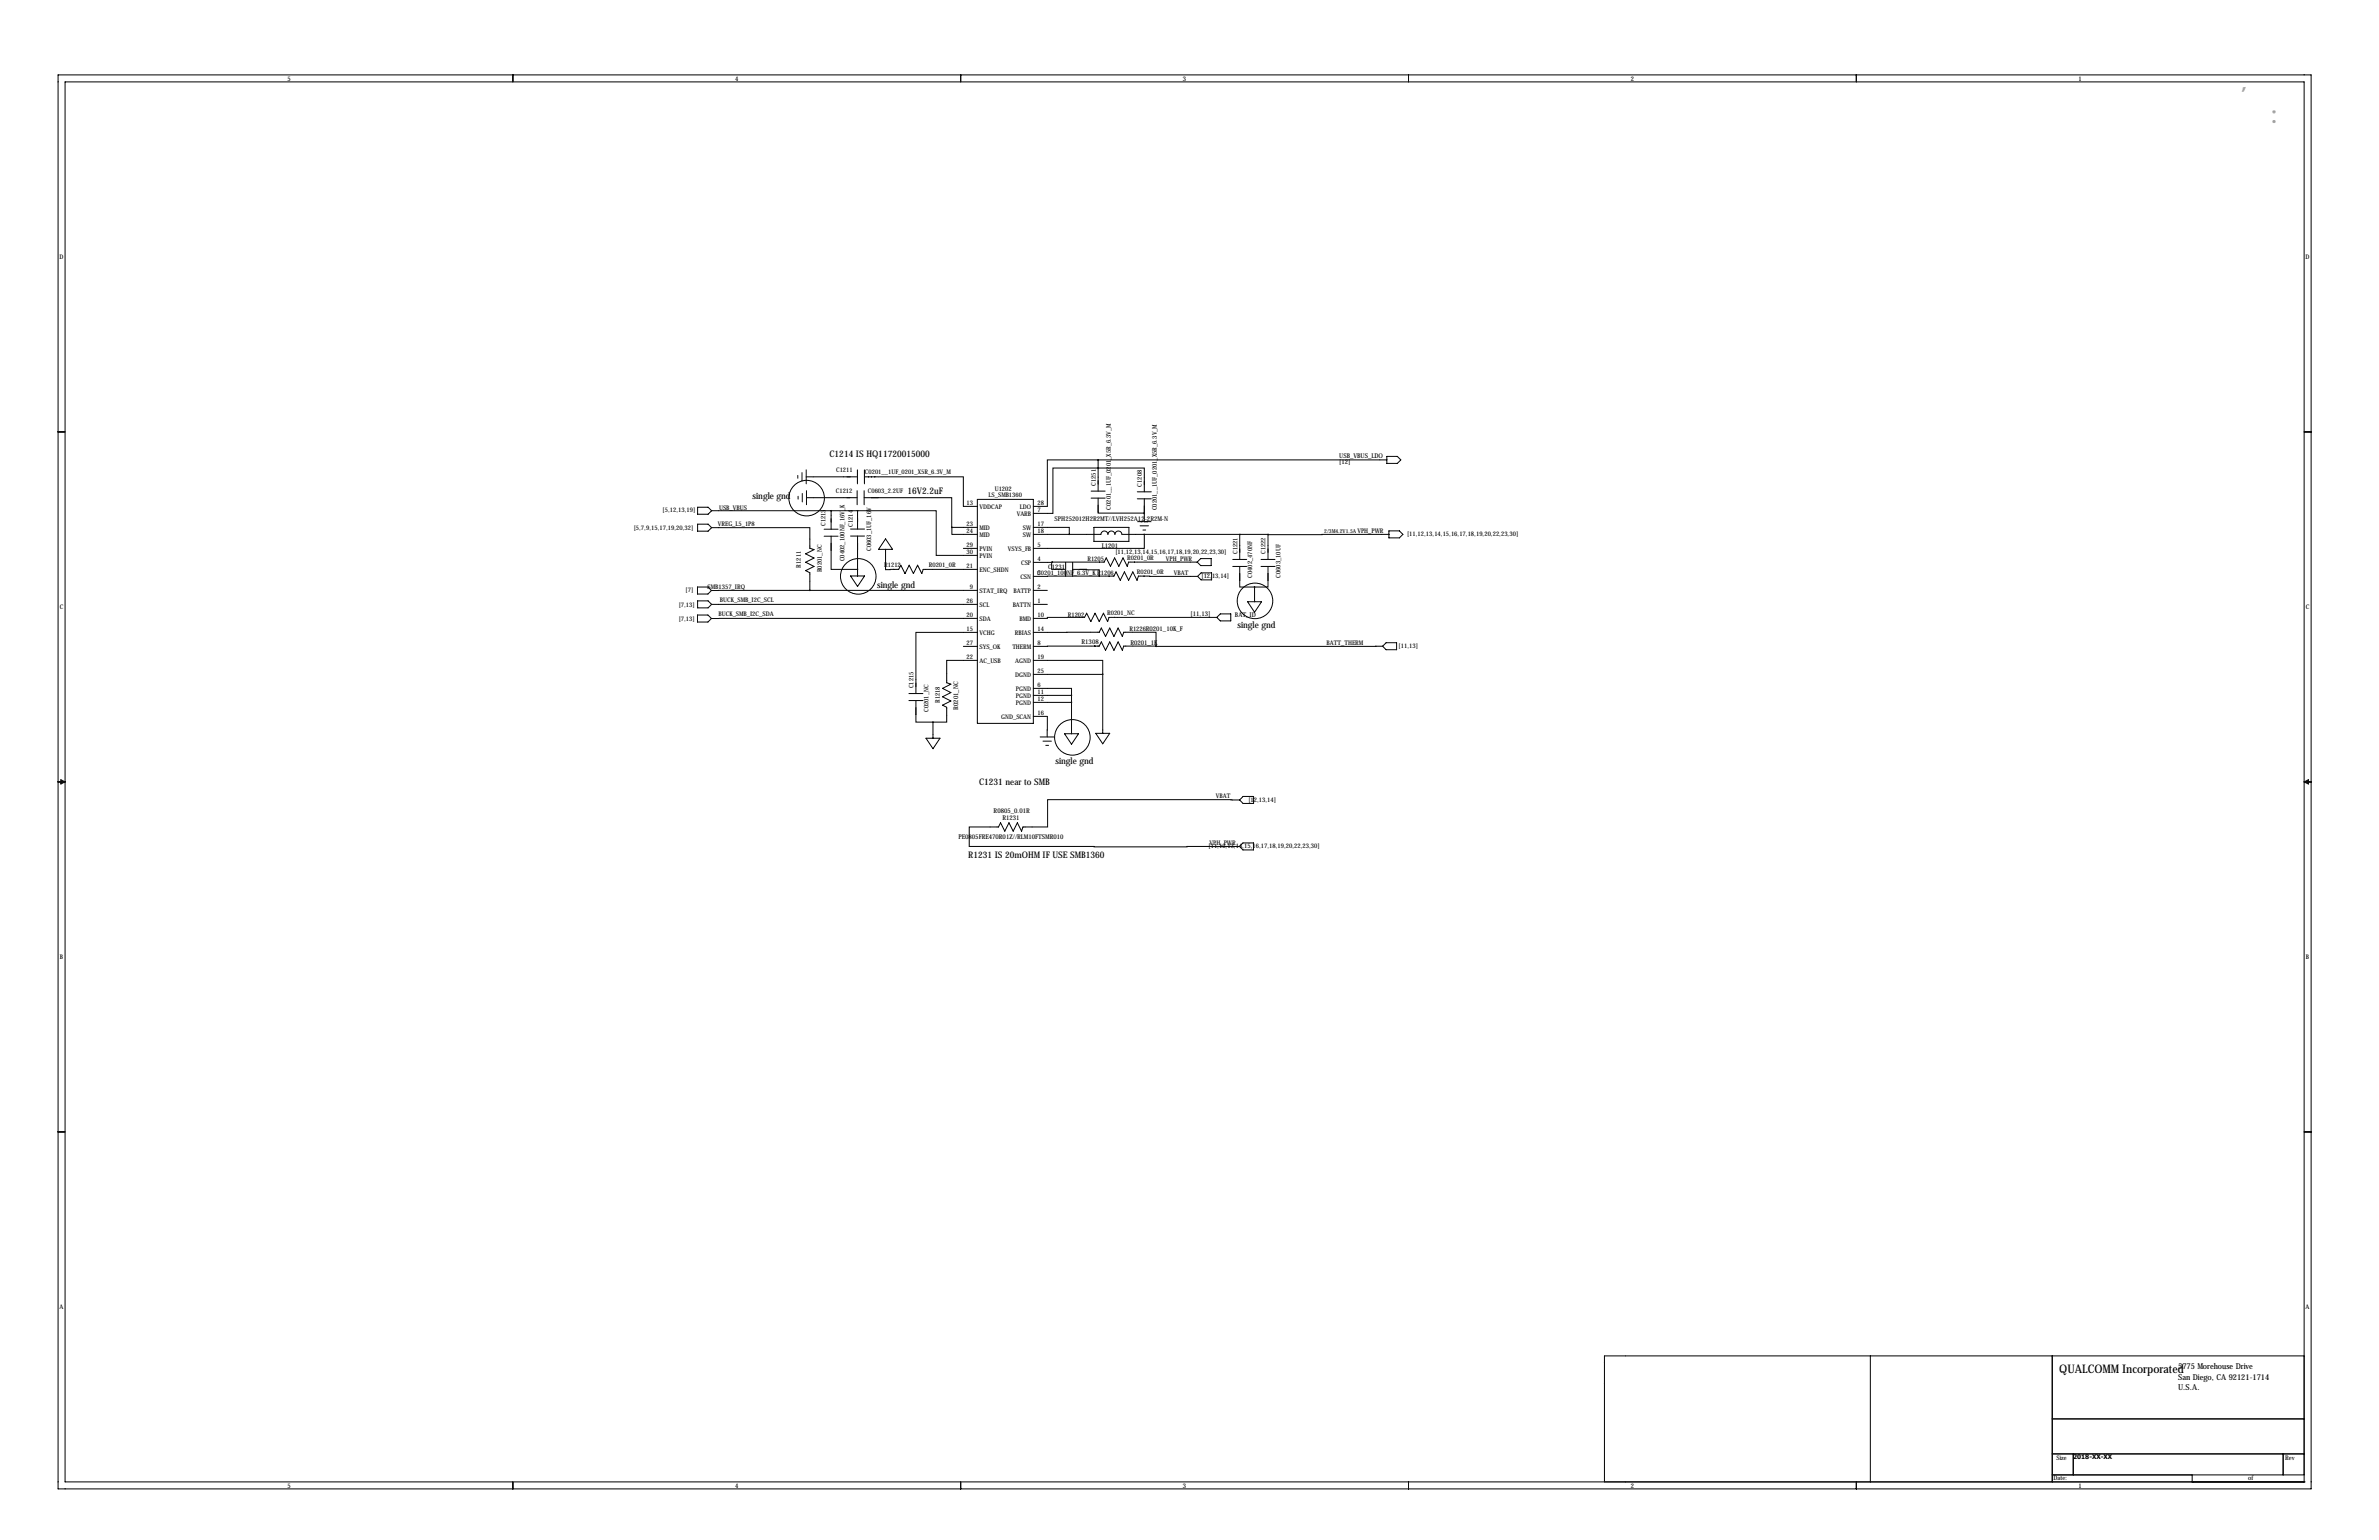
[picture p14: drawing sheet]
<svg xmlns="http://www.w3.org/2000/svg" width="864mm" height="559mm" viewBox="0 0 864 559" stroke-linecap="round" stroke-linejoin="round" font-family="sans-serif">
<defs><g id="words">
<g font-size="7.3" fill="#666">
<text x="813.4" y="32.7">，</text>
<text x="823.7" y="44.7">：</text>
</g>
<text font-size="4.3" x="747.5" y="498.1">QUALCOMM Incorporated</text>
<g font-size="3.3">
<text x="301.1" y="165.9">C1214 IS HQ11720015000</text>
<text x="329.4" y="179.4">16V2.2uF</text>
<text x="273.2" y="180.9">single gnd</text>
<text x="318.4" y="213.3">single gnd</text>
<text x="449.2" y="228">single gnd</text>
<text x="383.2" y="277.3">single gnd</text>
<text x="355.4" y="284.7">C1231 near to SMB</text>
<text x="351.5" y="311.4">R1231 IS 20mOHM IF USE SMB1360</text>
</g>
<g font-size="3">
<text x="790.7" y="496.9">5775 Morehouse Drive</text>
<text x="790.7" y="500.7">San Diego, CA 92121-1714</text>
<text x="790.7" y="504.4">U.S.A.</text>
</g>
<g font-size="2.4">
<text x="486.2" y="166.1">USB_VBUS_LDO</text>
<text x="486.2" y="168.3">[12]</text>
<text x="382.8" y="189.2">SPH252012H2R2MT//LVH252A12-2R2M-N</text>
<text x="400" y="198.7">L1201</text>
<text x="432.2" y="223.4">[11,13]</text>
<text x="448.3" y="224">BAT_ID</text>
<text x="392.6" y="233.7">R1308</text>
<text x="410.3" y="233.9">R0201_1K</text>
<text x="347.8" y="257.6" transform="rotate(-90 347.8 257.6)">R0201_NC</text>
<text x="360.7" y="295">R0805_0.01R</text>
<text x="363.9" y="297.5">R1231</text>
<text x="347.9" y="304.3">PE0805FRE470R01Z//RLM10FTSMR010</text>
</g>
<g font-size="2.3">
<text x="104.3" y="29.3">5</text>
<text x="266.9" y="29.3">4</text>
<text x="429.4" y="29.3">3</text>
<text x="592" y="29.3">2</text>
<text x="754.5" y="29.3">1</text>
<text x="21.6" y="94">D</text>
<text x="837" y="94">D</text>
<text x="303.5" y="171.4">C1211</text>
<text x="313.9" y="172">C0201__1UF_0201_X5R_6.3V_M</text>
<text x="303.4" y="179">C1212</text>
<text x="315" y="179">C0603_2.2UF</text>
<text x="361.1" y="178.2">U1202</text>
<text x="397.8" y="176.3" transform="rotate(-90 397.8 176.3)">C1251</text>
<text x="414.5" y="176.5" transform="rotate(-90 414.5 176.5)">C1208</text>
<text x="240.5" y="185.8">[5,12,13,19]</text>
<text x="261" y="185">USB_VBUS</text>
<text x="350.9" y="183.2">13</text>
<text x="355.6" y="184.5">VDDCAP</text>
<text x="358.9" y="180.3">LS_SMB1360</text>
<text x="370.3" y="184.5">LDO</text>
<text x="376.6" y="185.8">7</text>
<text x="376.6" y="183.2">28</text>
<text x="403.2" y="184.9" transform="rotate(-90 403.2 184.9)">C0201__1UF_0201_X5R_6.3V_M</text>
<text x="419.9" y="185.2" transform="rotate(-90 419.9 185.2)">C0201__1UF_0201_X5R_6.3V_M</text>
<text x="260.6" y="190.9">VREG_L5_1P8</text>
<text x="299.7" y="190.9" transform="rotate(-90 299.7 190.9)">C1213</text>
<text x="309.6" y="191.1" transform="rotate(-90 309.6 191.1)">C1214</text>
<text x="350.9" y="190.9">23</text>
<text x="369.1" y="187.1">VARB</text>
<text x="376.6" y="190.9">17</text>
<text x="230.1" y="192.2">[5,7,9,15,17,19,20,32]</text>
<text x="350.9" y="193.4">24</text>
<text x="355.6" y="192.2">MID</text>
<text x="355.6" y="194.7">MID</text>
<text x="371.3" y="192.2">SW</text>
<text x="371.3" y="194.7">SW</text>
<text x="376.6" y="193.4">18</text>
<text x="492.8" y="193.3">VPH_PWR</text>
<text x="510.8" y="194.7">[11,12,13,14,15,16,17,18,19,20,22,23,30]</text>
<text x="306.6" y="203.7" transform="rotate(-90 306.6 203.7)">C0402_100NF_16V_K</text>
<text x="316.2" y="199.9" transform="rotate(-90 316.2 199.9)">C0603_1UF_16V</text>
<text x="350.9" y="198.5">29</text>
<text x="350.9" y="201">30</text>
<text x="355.6" y="199.8">PVIN</text>
<text x="355.6" y="202.3">PVIN</text>
<text x="365.9" y="199.8">VSYS_FB</text>
<text x="376.6" y="203.6">4</text>
<text x="376.6" y="198.5">5</text>
<text x="394.7" y="203.7">R1205</text>
<text x="404.9" y="201.1">[11,12,13,14,15,16,17,18,19,20,22,23,30]</text>
<text x="409.1" y="203.2">R0201_0R</text>
<text x="423.3" y="203.5">VPH_PWR</text>
<text x="449.2" y="201.1" transform="rotate(-90 449.2 201.1)">C1221</text>
<text x="459.4" y="201.1" transform="rotate(-90 459.4 201.1)">C1222</text>
<text x="290.7" y="205.9" transform="rotate(-90 290.7 205.9)">R1211</text>
<text x="298.3" y="207.6" transform="rotate(-90 298.3 207.6)">R0201_NC</text>
<text x="321" y="205.7">R1212</text>
<text x="337.2" y="205.7">R0201_0R</text>
<text x="350.9" y="206.1">21</text>
<text x="355.6" y="207.4">ENC_SHDN</text>
<text x="370.4" y="210">CSN</text>
<text x="370.7" y="204.9">CSP</text>
<text x="376.5" y="208.8">C0201_100NF_6.3V_KR1206</text>
<text x="376.6" y="208.6">3</text>
<text x="380.5" y="206.3">C</text>
<text x="381.8" y="206.3">1231</text>
<text x="412.7" y="208.3">R0201_0R</text>
<text x="426.2" y="208.6">VBAT</text>
<text x="436.2" y="209.6">[12,13,14]</text>
<text x="454.6" y="209.7" transform="rotate(-90 454.6 209.7)">C0402_470NF</text>
<text x="464.9" y="209.7" transform="rotate(-90 464.9 209.7)">C0603_10UF</text>
<text x="248.9" y="214.7">[7]</text>
<text x="256.9" y="213.8">SMB1357_IRQ</text>
<text x="352.1" y="213.7">9</text>
<text x="355.6" y="215">STAT_IRQ</text>
<text x="367.9" y="215">BATTP</text>
<text x="376.6" y="213.7">2</text>
<text x="21.7" y="221">C</text>
<text x="246.4" y="220.2">[7,13]</text>
<text x="261.4" y="218.5">BUCK_SMB_I2C_SCL</text>
<text x="350.9" y="218.8">26</text>
<text x="355.6" y="220.1">SCL</text>
<text x="367.6" y="220.1">BATTN</text>
<text x="376.6" y="218.8">1</text>
<text x="837" y="221">C</text>
<text x="246.4" y="225.2">[7,13]</text>
<text x="260.8" y="223.6">BUCK_SMB_I2C_SDA</text>
<text x="350.9" y="223.9">20</text>
<text x="355.6" y="225.2">SDA</text>
<text x="370.1" y="225.2">BMD</text>
<text x="376.6" y="223.9">10</text>
<text x="387.6" y="223.8">R1202</text>
<text x="401.9" y="223.3">R0201_NC</text>
<text x="350.9" y="229">15</text>
<text x="355.6" y="230.3">VCHG</text>
<text x="368.4" y="230.3">RBIAS</text>
<text x="376.6" y="229">14</text>
<text x="410" y="229.1">R1226R0201_10K_F</text>
<text x="350.9" y="239.1">22</text>
<text x="350.9" y="234">27</text>
<text x="355.6" y="235.3">SYS_OK</text>
<text x="367.5" y="235.3">THERM</text>
<text x="376.6" y="234">8</text>
<text x="376.6" y="239.1">19</text>
<text x="481.6" y="234">BATT_THERM</text>
<text x="507.7" y="235.2">[11,13]</text>
<text x="355.6" y="240.4">AC_USB</text>
<text x="368.6" y="240.4">AGND</text>
<text x="368.6" y="245.5">DGND</text>
<text x="376.6" y="244.2">25</text>
<text x="331.6" y="249.7" transform="rotate(-90 331.6 249.7)">C1215</text>
<text x="368.8" y="250.6">PGND</text>
<text x="376.6" y="249.3">6</text>
<text x="376.6" y="251.8">11</text>
<text x="341.1" y="255.1" transform="rotate(-90 341.1 255.1)">R1218</text>
<text x="368.8" y="253.1">PGND</text>
<text x="368.8" y="255.7">PGND</text>
<text x="376.6" y="254.4">12</text>
<text x="337" y="258.4" transform="rotate(-90 337 258.4)">C0201_NC</text>
<text x="363.4" y="260.7">GND_SCAN</text>
<text x="376.6" y="259.4">16</text>
<text x="441.4" y="289.5">VBAT</text>
<text x="453.2" y="290.9">[12,13,14]</text>
<text x="438.7" y="307.7">[11,12,13,14,15,16,17,18,19,20,22,23,30]</text>
<text x="439.1" y="306.5">VPH_PWR</text>
<text x="21.8" y="348">B</text>
<text x="837.1" y="348">B</text>
<text x="21.6" y="475">A</text>
<text x="837" y="475">A</text>
<text x="746.5" y="529.6">Size</text>
<text x="752.6" y="529.3">2018-XX-XX</text>
<text x="829.6" y="529.8">Rev</text>
<text x="104.3" y="539.8">5</text>
<text x="266.9" y="539.8">4</text>
<text x="429.4" y="539.8">3</text>
<text x="592" y="539.8">2</text>
<text x="745.5" y="537">Date:</text>
<text x="754.5" y="539.8">1</text>
<text x="816.1" y="537">of</text>
</g>
<text font-size="2" x="480.7" y="193.2">2/3M4.2V1.5A</text>
</g></defs>
<g fill="none" stroke="#000" stroke-width=".36">
<path d="M21.1 27.2h817.9v513.1h-817.9zM23.6 29.7h812.8v508h-812.8zM186.2 27.2v2.5M348.7 27.2v2.5M511.3 27.2v2.5M673.9 27.2v2.5M21.1 156.7h2.5M836.4 156.7h2.6M289.6 172.5v1M291.1 171.5v3M291.2 179.1v3M292.7 173h18.6"/>
<path d="M292.7 170.5v5.1M292.8 178.1v5M311.1 178.1v5M311.3 170.5v5.1M313.7 178.1v5M313.8 173h35.9v10.7h5.1M313.8 170.5v5.1M396.1 178.2h5.1M398.6 166.9h-18.4v16.8h-5.1M398.6 166.9v11.3M398.6 166.9h104.8M412.9 178.5h5"/>
<path d="M415.4 178.5v-8.7h-33.2v16.5h-7.1M503.4 165.6h3.8l1.3 1.3-1.3 1.2h-3.8zM253.2 184h3.8l1.3 1.3-1.3 1.3h-3.8zM253.2 190.2h3.8l1.3 1.3-1.3 1.2h-3.8zM258.3 191.5h35.7v7.4l1.5 .5-3 1.6 3 1.5-3 1.5 3 1.5-3 1.6 1.5 .7v6.4M258.3 185.3h53M289.7 180.1v1M292.8 180.6h18.3M299.2 192h5M299.2 194.6h5M301.7 194.6v12h9.6M301.7 185.3v6.7"/>
<path d="M308.8 192h5M308.8 194.5h5M311.3 185.3h28.6v16.2h14.9M311.3 185.3v6.7M311.3 194.5v14.5M313.7 180.6h31.8v10.8M321.5 199.3v7.4l4.7-.1 .8-1.5 1.5 3 1.5-3 1.6 3 1.5-3 1.5 3 .5-1.5h19.7M321.5 195.5l2.5 3.8h-5.1zM345.5 191.4v2.5h9.3M345.5 191.4h9.3M349.7 199h5.1M354.8 181.2h20.3v81.3h-20.3z"/>
<path d="M375.1 191.4h13.1v2.5M375.1 193.9h24.5M396.1 180.7h5.1M397.1 191.4h12.7v5h-12.7zM398.6 180.7v5.5h16.8M399.6 193.9a1.27 1.27 0 0 1 1.3-1.2 1.27 1.27 0 0 1 1.3 1.2M402.2 193.9a1.27 1.27 0 0 1 1.3-1.2 1.27 1.27 0 0 1 1.2 1.2M404.7 193.9a1.27 1.27 0 0 1 1.3-1.2 1.27 1.27 0 0 1 1.3 1.2h53M412.9 189.3h5M412.9 181h5M413.9 190.8h3M414.9 192.3h1"/>
<path d="M415.4 193.9v5.1h-40.3M415.4 181v8.3M450 193.9v9.1M460.3 193.9h43.9M460.3 193.9v9.1M504.2 192.6h3.8l1.3 1.3-1.3 1.3h-3.8zM253.2 213h3.8l1.3 1.3-1.3 1.2h-3.8zM253.2 218h3.8l1.3 1.3-1.3 1.3h-3.8zM258.3 219.3h96.5M294 214.2l-35.7 .1M294 214.2h60.8M308.8 209h5l-2.5 3.8z"/>
<path d="M375.1 219.3h5.1M375.1 214.2h5.1M382 204h-.2v2.6h4.8M382 204h18.8l.8-1.6 1.5 3.1 1.5-3.1 1.5 3.1 1.6-3.1 1.5 3.1 .5-1.5h24.9M382 204l-6.9 .1M386.8 204.1v5M389.4 206.6l9.6 .2v2.2M389.4 204.1v5M399 209h5.4l.7-1.5 1.6 3.1 1.5-3.1 1.5 3.1 1.5-3.1 1.5 3.1 .6-1.6 21.4 .1M399 209l-23.9 .1M435.9 202.7h3.8v2.5h-3.8l-1.3-1.2zM436 207.9h3.8v2.5h-3.8l-1.3-1.3z"/>
<path d="M447.5 203h5.1M447.5 205.5h5.1M450 205.5v7.5h5.4M452.9 218.3h5.1l-2.6 3.8zM455.4 213v5.3M457.8 203h5M457.8 205.5h5M460.3 205.5v7.5h-4.9M253.2 223.2h3.8l1.3 1.2-1.3 1.3h-3.8zM349.7 234.5h5.1M354.8 224.4h-96.5M354.8 239.6h-11.1v8.2l1.5 .5-3.1 1.5 3.1 1.5-3.1 1.5 3.1 1.6-3.1 1.5 1.6 .7v5.4h-5"/>
<path d="M354.8 229.5h-22.3v22.2M375.1 239.6h25.2v5.1M375.1 229.5l23.9-.1 .8-1.5 1.5 3 1.5-3 1.6 3 1.5-3 1.5 3 .5-1.5h11.8v5.1M398.5 234.4h.5l.8-1.5 1.5 3.1 1.5-3.1 1.6 3.1 1.5-3.1 1.5 3.1 .5-1.6 11.8 .1M398.9 234.4l-23.8 .1M441.7 224h-39.1l-.5 1.6-1.5-3.1-1.6 3.1-1.5-3.1-1.5 3.1-1.5-3.1-.8 1.5h-13.5v.4h-5.1M441.7 224l1.3-1.2h3.8v2.5h-3.8zM501.9 234.5h-82.2M503.2 233.2h3.8v2.6h-3.8l-1.3-1.3zM329.9 251.7h5.1M329.9 254.2h5.1M332.5 254.2v7.8h6.2"/>
<path d="M375.1 249.8h13.9v2.5M375.1 259.9h5.1l-.1 7.5M375.1 252.3h13.9M375.1 254.9h13.9M375.1 244.7h25.2M389 252.3v13.9M400.3 244.7v21.4M336.1 267.9h5.1l-2.5 3.8zM338.7 262v5.9M377.6 267.4h5.1M378.6 268.9h3.1M379.6 270.5h1"/>
<path d="M386.4 266.2h5.1l-2.5 3.9zM397.8 266.1h5l-2.5 3.8zM21.1 283.7h2.5M22.1 283l1.5 .7-1.5 .8zM450 290.3l-69.7-.1v9.9h-9l-.5 1.5-1.5-3-1.5 3-1.5-3-1.6 3-1.5-3-.7 1.5h-10.7v7h98.1M451.3 289h3.8v2.5h-3.8l-1.3-1.2zM836.4 283.7h2.6M836.4 283.7l1.5-.7v1.5zM451.2 305.9h3.8v2.5h-3.8l-1.3-1.3zM21.1 410.7h2.5M836.4 410.7h2.6M678.9 492v45.7"/>
<path d="M745 492v45.7M836.4 492h-254v45.7M745 514.9h91.4M186.2 537.7v2.6M348.7 537.7v2.6M511.3 537.7v2.6M673.9 537.7v2.6M745 527.6h91.4M745 535.2h91.4M752.6 527.6v7.6M795.8 537.7h.1M795.8 535.2v2.5"/>
<path d="M828.8 527.6v7.6M836.4 537.7h.1"/>
<circle cx="292.8" cy="180.7" r="6.5"/>
<circle cx="311.6" cy="209.1" r="6.5"/>
<circle cx="455.6" cy="218" r="6.5"/>
<circle cx="389.3" cy="267.6" r="6.5"/>
</g>
<path d="M345.5 191.4a.05 .05 0 0 0 .1 0 .05 .05 0 0 0-.1 0zM399 209a.05 .05 0 0 0 .1 0 .05 .05 0 0 0-.1 0z" fill="#000" stroke="#000" stroke-width=".51"/>
<use href="#words"/>
</svg>
